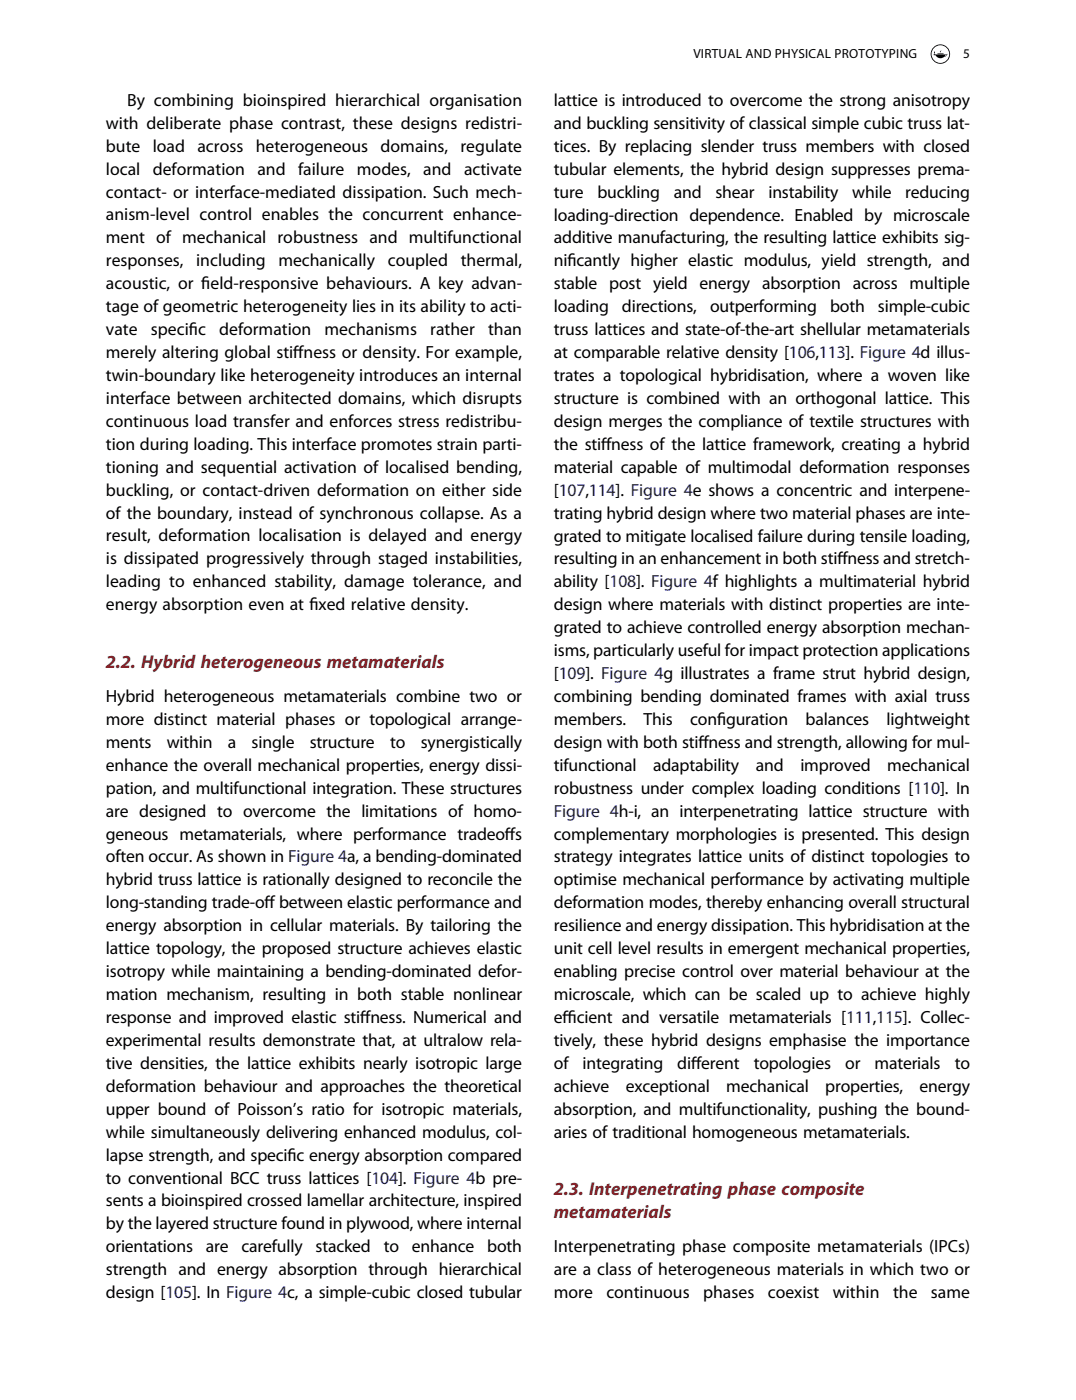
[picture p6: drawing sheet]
<svg xmlns="http://www.w3.org/2000/svg" width="215mm" height="280mm" viewBox="0 0 215 280" stroke-linecap="round" stroke-linejoin="round" font-family="sans-serif">
<defs><g id="words">
<g font-size="3.7" fill="#831f26">
<text x="21.2" y="133.5">2.2. Hybrid heterogeneous metamaterials</text>
<text x="110.7" y="239">2.3. Interpenetrating phase composite</text>
<text x="110.7" y="243.6">metamaterials</text>
</g>
<g font-size="3.5">
<text x="25.4" y="21.2">By combining bioinspired hierarchical organisation</text>
<text x="110.7" y="21.2">lattice is introduced to overcome the strong anisotropy</text>
<text x="21.2" y="25.8">with deliberate phase contrast, these designs redistri-</text>
<text x="110.7" y="25.8">and buckling sensitivity of classical simple cubic truss lat-</text>
<text x="21.2" y="30.3">bute</text>
<text x="21.2" y="34.9">local</text>
<text x="30.5" y="30.3">load</text>
<text x="30.5" y="34.9">deformation</text>
<text x="39.5" y="30.3">across</text>
<text x="51.1" y="30.3">heterogeneous domains,</text>
<text x="51.4" y="34.9">and</text>
<text x="59.6" y="34.9">failure</text>
<text x="71.3" y="34.9">modes,</text>
<text x="84.6" y="34.9">and</text>
<text x="92" y="30.3">regulate</text>
<text x="92.7" y="34.9">activate</text>
<text x="110.7" y="34.9">tubular elements, the hybrid design suppresses prema-</text>
<text x="110.7" y="30.3">tices. By replacing slender truss members with closed</text>
<text x="21.2" y="39.5">contact- or interface-mediated dissipation. Such mech-</text>
<text x="110.7" y="39.5">ture</text>
<text x="119.4" y="39.5">buckling</text>
<text x="134.6" y="39.5">and</text>
<text x="143" y="39.5">shear</text>
<text x="153.5" y="39.5">instability</text>
<text x="170.3" y="39.5">while</text>
<text x="180.9" y="39.5">reducing</text>
<text x="21.2" y="44.1">anism-level control enables the concurrent enhance-</text>
<text x="110.7" y="44.1">loading-direction dependence. Enabled by microscale</text>
<text x="21.2" y="53.3">responses,</text>
<text x="21.2" y="48.7">ment of mechanical robustness and multifunctional</text>
<text x="39.2" y="53.3">including</text>
<text x="55.6" y="53.3">mechanically</text>
<text x="77.5" y="53.3">coupled</text>
<text x="92.1" y="53.3">thermal,</text>
<text x="110.7" y="53.3">nif</text>
<text x="110.7" y="48.7">additive manufacturing, the resulting lattice exhibits sig-</text>
<text x="113.4" y="53.3">icantly higher elastic modulus, yield strength, and</text>
<text x="21.2" y="57.9">acoustic, or f</text>
<text x="40.2" y="57.9">ield-responsive behaviours. A key advan-</text>
<text x="110.7" y="57.9">stable post yield energy absorption across multiple</text>
<text x="21.2" y="62.4">tage of geometric heterogeneity lies in its ability to acti-</text>
<text x="110.7" y="62.4">loading</text>
<text x="124.3" y="62.4">directions,</text>
<text x="141.9" y="62.4">outperforming</text>
<text x="165.9" y="62.4">both</text>
<text x="175.4" y="62.4">simple-cubic</text>
<text x="21.2" y="71.6">merely altering global stif</text>
<text x="21.2" y="67">vate</text>
<text x="30.2" y="67">specif</text>
<text x="37.7" y="67">ic</text>
<text x="43.8" y="67">deformation</text>
<text x="58.6" y="71.6">fness or density. For example,</text>
<text x="64.9" y="67">mechanisms</text>
<text x="86" y="67">rather</text>
<text x="97.5" y="67">than</text>
<text x="110.7" y="67">truss lattices and state-of-the-art shellular metamaterials</text>
<text x="110.7" y="71.6">at comparable relative density [106,113]. Figure 4d illus-</text>
<text x="21.2" y="76.2">twin-boundary like heterogeneity introduces an internal</text>
<text x="110.7" y="76.2">trates a topological hybridisation, where a woven like</text>
<text x="21.2" y="80.8">interface between architected domains, which disrupts</text>
<text x="110.7" y="80.8">structure is combined with an orthogonal lattice. This</text>
<text x="21.2" y="90">tion during loading. This interface promotes strain parti-</text>
<text x="21.2" y="85.4">continuous load transfer and enforces stress redistribu-</text>
<text x="110.7" y="85.4">design merges the compliance of textile structures with</text>
<text x="110.7" y="90">the stif</text>
<text x="120.1" y="90">fness of the lattice framework, creating a hybrid</text>
<text x="21.2" y="94.5">tioning and sequential activation of localised bending,</text>
<text x="110.7" y="94.5">material capable of multimodal deformation responses</text>
<text x="21.2" y="99.1">buckling, or contact-driven deformation on either side</text>
<text x="110.7" y="99.1">[107,114]. Figure 4e shows a concentric and interpene-</text>
<text x="21.2" y="103.7">of the boundary, instead of synchronous collapse. As a</text>
<text x="110.7" y="103.7">trating hybrid design where two material phases are inte-</text>
<text x="21.2" y="108.3">result, deformation localisation is delayed and energy</text>
<text x="21.2" y="112.9">is dissipated progressively through staged instabilities,</text>
<text x="110.7" y="108.3">grated to mitigate localised failure during tensile loading,</text>
<text x="110.7" y="112.9">resulting in an enhancement in both stif</text>
<text x="167.3" y="112.9">fness and stretch-</text>
<text x="21.2" y="117.5">leading to enhanced stability, damage tolerance, and</text>
<text x="110.7" y="117.5">ability [108]. Figure 4f highlights a multimaterial hybrid</text>
<text x="21.2" y="122.1">energy absorption even at f</text>
<text x="61.8" y="122.1">ixed relative density.</text>
<text x="110.7" y="122.1">design where materials with distinct properties are inte-</text>
<text x="110.7" y="126.6">grated to achieve controlled energy absorption mechan-</text>
<text x="110.7" y="131.2">isms, particularly useful for impact protection applications</text>
<text x="110.7" y="135.8">[109]. Figure 4g illustrates a frame strut hybrid design,</text>
<text x="21.2" y="140.4">Hybrid heterogeneous metamaterials combine two or</text>
<text x="110.7" y="140.4">combining bending dominated frames with axial truss</text>
<text x="21.2" y="145">more distinct material phases or topological arrange-</text>
<text x="21.2" y="149.6">ments</text>
<text x="33.3" y="149.6">within</text>
<text x="45.5" y="149.6">a</text>
<text x="50.3" y="149.6">single</text>
<text x="61.9" y="149.6">structure</text>
<text x="78" y="149.6">to</text>
<text x="84.1" y="149.6">synergistically</text>
<text x="110.7" y="145">members.</text>
<text x="110.7" y="149.6">design with both stif</text>
<text x="128.6" y="145">This</text>
<text x="137.9" y="145">conf</text>
<text x="139.6" y="149.6">fness and strength, allowing for mul-</text>
<text x="143.3" y="145">iguration</text>
<text x="161" y="145">balances</text>
<text x="177.1" y="145">lightweight</text>
<text x="21.2" y="154.2">enhance the overall mechanical properties, energy dissi-</text>
<text x="110.7" y="154.2">tifunctional</text>
<text x="130.5" y="154.2">adaptability</text>
<text x="151" y="154.2">and</text>
<text x="159.9" y="154.2">improved</text>
<text x="177.3" y="154.2">mechanical</text>
<text x="21.2" y="158.8">pation, and multifunctional integration. These structures</text>
<text x="110.7" y="158.7">robustness under complex loading conditions [110]. In</text>
<text x="21.2" y="163.3">are designed to overcome the limitations of homo-</text>
<text x="21.2" y="167.9">geneous metamaterials, where performance tradeof</text>
<text x="100.9" y="167.9">fs</text>
<text x="110.7" y="167.9">complementary morphologies is presented. This design</text>
<text x="21.2" y="172.5">often occur. As shown in Figure 4a, a bending-dominated</text>
<text x="110.7" y="172.5">strategy integrates lattice units of distinct topologies to</text>
<text x="21.2" y="177.1">hybrid truss lattice is rationally designed to reconcile the</text>
<text x="110.7" y="177.1">optimise mechanical performance by activating multiple</text>
<text x="21.2" y="181.7">long-standing trade-of between elastic performance and</text>
<text x="52.9" y="181.7">f</text>
<text x="110.7" y="181.7">deformation modes, thereby enhancing overall structural</text>
<text x="21.2" y="186.3">energy absorption in cellular materials. By tailoring the</text>
<text x="21.2" y="190.9">lattice topology, the proposed structure achieves elastic</text>
<text x="110.7" y="186.3">resilience and energy dissipation. This hybridisation at the</text>
<text x="110.7" y="190.9">unit cell level results in emergent mechanical properties,</text>
<text x="21.2" y="195.4">isotropy while maintaining a bending-dominated defor-</text>
<text x="110.7" y="195.4">enabling precise control over material behaviour at the</text>
<text x="21.2" y="200">mation mechanism, resulting in both stable nonlinear</text>
<text x="110.7" y="200">microscale, which can be scaled up to achieve highly</text>
<text x="21.2" y="204.6">response and improved elastic stif</text>
<text x="21.2" y="209.2">experimental results demonstrate that, at ultralow rela-</text>
<text x="72" y="204.6">fness. Numerical and</text>
<text x="110.7" y="209.2">tively, these hybrid designs emphasise the importance</text>
<text x="110.7" y="204.6">ef</text>
<text x="112.4" y="204.6">f</text>
<text x="112.4" y="204.6">icient and versatile metamaterials [111,115]. Collec-</text>
<text x="21.2" y="213.8">tive densities, the lattice exhibits nearly isotropic large</text>
<text x="110.7" y="213.8">of</text>
<text x="116.4" y="213.8">integrating</text>
<text x="135.3" y="213.8">dif</text>
<text x="138.1" y="213.8">ferent</text>
<text x="150.6" y="213.8">topologies</text>
<text x="168.9" y="213.8">or</text>
<text x="174.7" y="213.8">materials</text>
<text x="190.8" y="213.8">to</text>
<text x="21.2" y="218.4">deformation behaviour and approaches the theoretical</text>
<text x="110.7" y="218.4">achieve</text>
<text x="125" y="218.4">exceptional</text>
<text x="145.1" y="218.4">mechanical</text>
<text x="164.9" y="218.4">properties,</text>
<text x="183.7" y="218.4">energy</text>
<text x="21.2" y="223">upper bound of Poisson’s ratio for isotropic materials,</text>
<text x="21.2" y="227.5">while simultaneously delivering enhanced modulus, col-</text>
<text x="110.7" y="223">absorption, and multifunctionality, pushing the bound-</text>
<text x="110.7" y="227.5">aries of traditional homogeneous metamaterials.</text>
<text x="21.2" y="232.1">lapse strength, and specif</text>
<text x="57.5" y="232.1">ic energy absorption compared</text>
<text x="21.2" y="236.7">to conventional BCC truss lattices [104]. Figure 4b pre-</text>
<text x="21.2" y="241.3">sents a bioinspired crossed lamellar architecture, inspired</text>
<text x="21.2" y="245.9">by the layered structure found in plywood, where internal</text>
<text x="21.2" y="250.5">orientations</text>
<text x="41.1" y="250.5">are</text>
<text x="48.3" y="250.5">carefully</text>
<text x="63.1" y="250.5">stacked</text>
<text x="76.7" y="250.5">to</text>
<text x="82.3" y="250.5">enhance</text>
<text x="97.4" y="250.5">both</text>
<text x="110.7" y="250.5">Interpenetrating phase composite metamaterials (IPCs)</text>
<text x="21.2" y="255.1">strength and energy absorption through hierarchical</text>
<text x="110.7" y="255.1">are a class of heterogeneous materials in which two or</text>
<text x="21.2" y="259.6">design [105]. In Figure 4c, a simple-cubic closed tubular</text>
<text x="110.7" y="259.6">more</text>
<text x="121.2" y="259.6">continuous</text>
<text x="140.5" y="259.6">phases</text>
<text x="153.4" y="259.6">coexist</text>
<text x="166.4" y="259.6">within</text>
<text x="178.4" y="259.6">the</text>
<text x="186" y="259.6">same</text>
</g>
<text font-size="3.5" fill="#010181" x="110.7" y="163.3">Figure 4h-i, an interpenetrating lattice structure with</text>
<g font-size="2.6">
<text x="138.5" y="11.6">VIRTUAL AND PHYSICAL PROTOTYPING</text>
<text x="192.5" y="11.6">5</text>
</g>
</g></defs>
<g fill="#000">
<path d="M186.7 10.2v.5l-.1-.1zM187.3 10.6h1.3zM187.3 10.8h1.2zM187.9 10.2l.2-.1-.2 .4-.1-.1z"/>
<path d="M186.1 10.8a1.8 1.8 0 0 1 3.6 0 1.8 1.8 0 0 1-3.6 0zM186 10.8a1.94 1.94 0 0 0 3.8 0 1.94 1.94 0 0 0-3.8 0z"/>
<path d="M189 11l.2-.1-.4 .4zM186.5 10.9l.1 .1h.3a1.12 1.12 0 0 0 1.8 .3 .67 .67 0 0 0 .6-.5z"/>
</g>
<use href="#words"/>
</svg>
